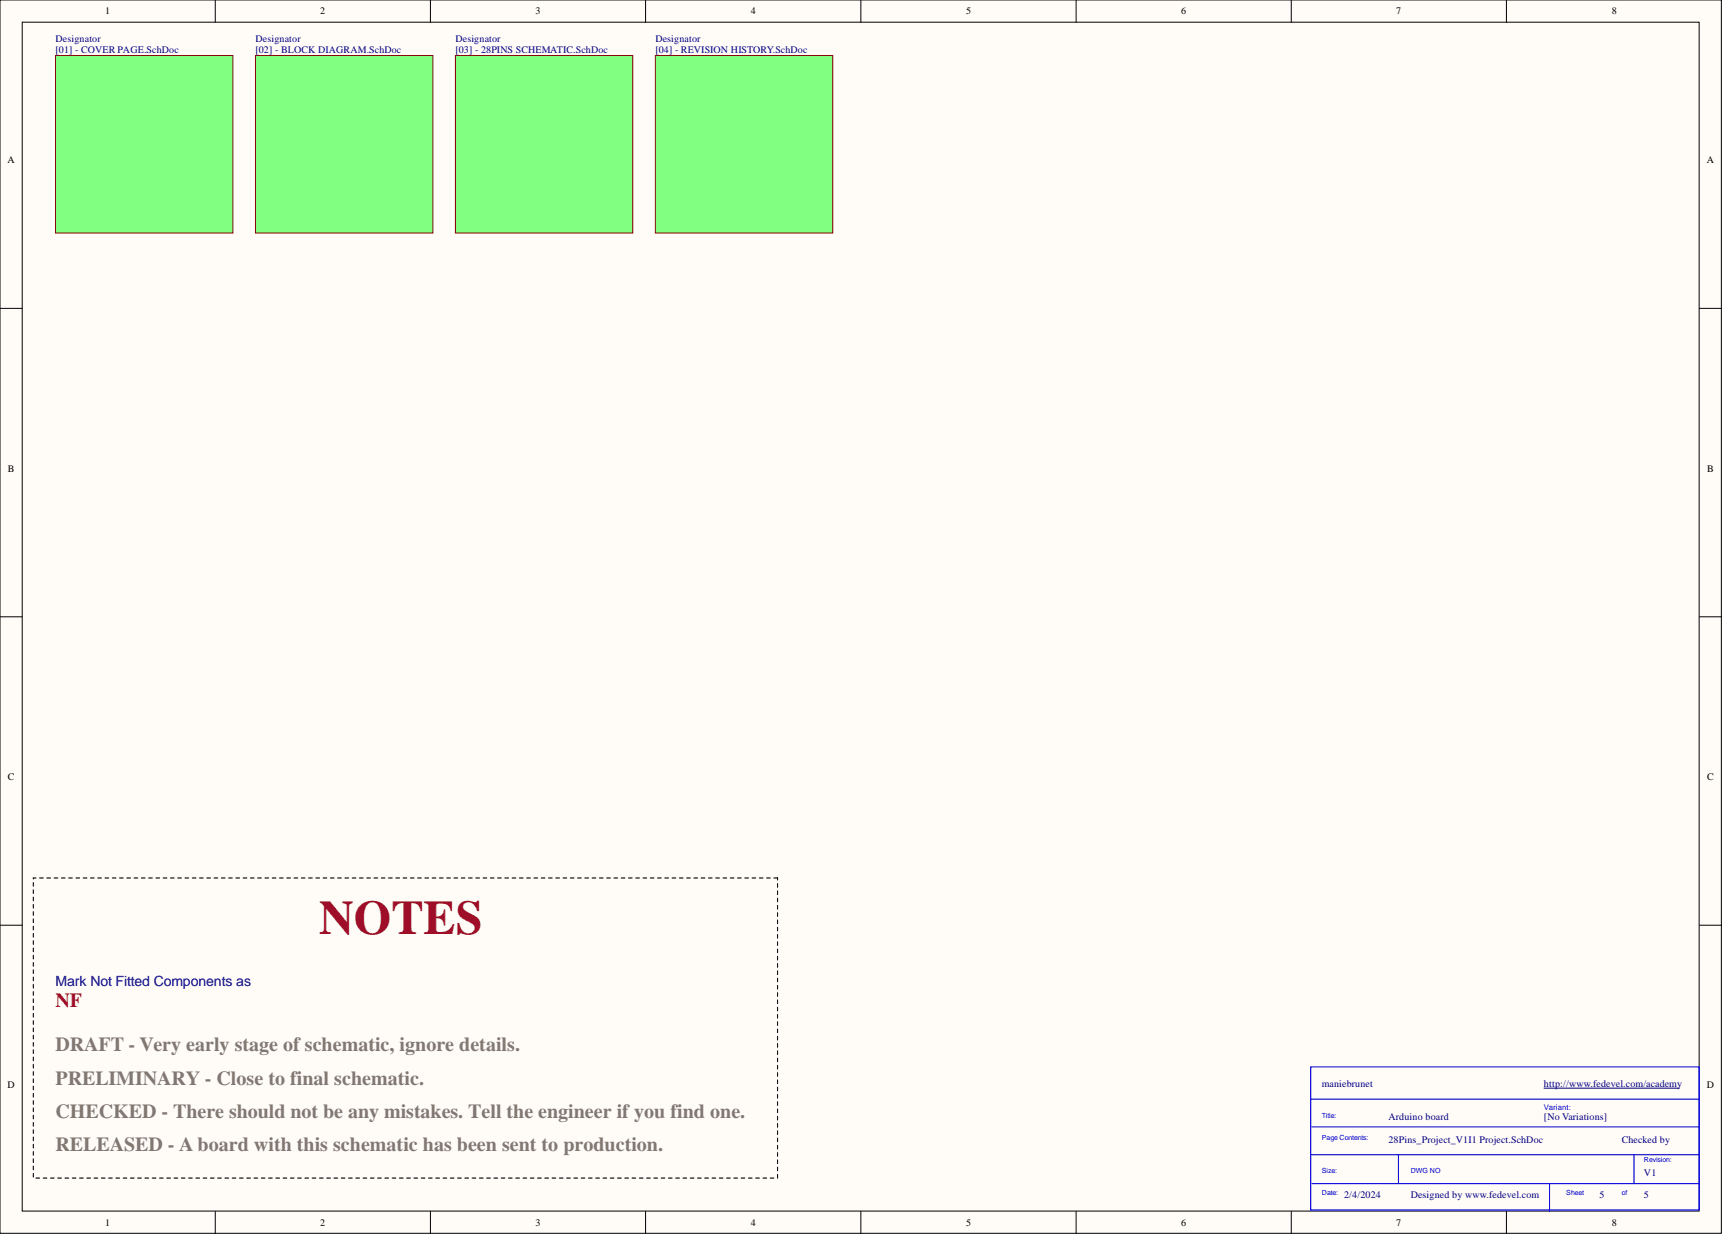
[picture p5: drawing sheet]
<svg xmlns="http://www.w3.org/2000/svg" width="393mm" height="282mm" viewBox="0 0 393 282" stroke-linecap="round" stroke-linejoin="round" font-family="sans-serif">
<defs><g id="words">
<text font-size="11" fill="#9e0e29" x="72.9" y="213.2">NOTES</text>
<text font-size="4.6" fill="#f00" x="12.7" y="229.8">NF</text>
<g font-size="4.6" fill="#827872">
<text x="12.7" y="240">DRAFT - Very early stage of schematic, ignore details.</text>
<text x="12.7" y="247.6">PRELIMINARY - Close to final schematic.</text>
<text x="12.7" y="255.2">CHECKED - There should not be any mistakes. Tell the engineer if you find one.</text>
<text x="12.7" y="262.8">RELEASED - A board with this schematic has been sent to production.</text>
</g>
<text font-size="3.2" fill="#000080" x="12.7" y="225.1">Mark Not Fitted Components as</text>
<g font-size="2.3">
<text x="24" y="3.3">1</text>
<text x="73.1" y="3.3">2</text>
<text x="122.2" y="3.3">3</text>
<text x="171.4" y="3.3">4</text>
<text x="220.5" y="3.3">5</text>
<text x="269.6" y="3.3">6</text>
<text x="318.8" y="3.3">7</text>
<text x="367.9" y="3.3">8</text>
<text x="1.7" y="37.2">A</text>
<text x="389.7" y="37.2">A</text>
<text x="1.8" y="107.6">B</text>
<text x="389.8" y="107.6">B</text>
<text x="1.8" y="178">C</text>
<text x="389.8" y="178">C</text>
<text x="1.7" y="248.4">D</text>
<text x="389.7" y="248.4">D</text>
<text x="24" y="279.8">1</text>
<text x="73.1" y="279.8">2</text>
<text x="122.2" y="279.8">3</text>
<text x="171.4" y="279.8">4</text>
<text x="220.5" y="279.8">5</text>
<text x="269.6" y="279.8">6</text>
<text x="318.8" y="279.8">7</text>
<text x="367.9" y="279.8">8</text>
</g>
<g font-size="2.3" fill="#000080">
<text x="12.7" y="9.6">Designator</text>
<text x="58.3" y="9.6">Designator</text>
<text x="104" y="9.6">Designator</text>
<text x="149.6" y="9.6">Designator</text>
<text x="12.7" y="12.2">[01] - COVER PAGE.SchDoc</text>
<text x="58.3" y="12.2">[02] - BLOCK DIAGRAM.SchDoc</text>
<text x="104" y="12.2">[03] - 28PINS SCHEMATIC.SchDoc</text>
<text x="149.6" y="12.2">[04] - REVISION HISTORY.SchDoc</text>
<text x="301.8" y="248.1">maniebrunet</text>
<text x="352.5" y="248.1">http://www.fedevel.com/academy</text>
<text x="317" y="255.7">Arduino board</text>
<text x="352.5" y="255.7">[No Variations]</text>
<text x="317" y="260.8">28Pins_Project_V1I1 Project.SchDoc</text>
<text x="370.2" y="260.8">Checked by</text>
<text x="375.3" y="268.4">V1</text>
<text x="306.8" y="273.4">2/4/2024</text>
<text x="322" y="273.4">Designed by www.fedevel.com</text>
<text x="365.2" y="273.4">5</text>
<text x="375.3" y="273.4">5</text>
</g>
<text font-size="1.8" fill="#00f" x="352.5" y="253.2">Variant:</text>
<g font-size="1.6" fill="#00f">
<text x="301.8" y="255.1">Title:</text>
<text x="301.8" y="260.2">Page Contents:</text>
<text x="301.8" y="267.8">Size:</text>
<text x="322" y="267.8">DWG NO</text>
<text x="375.3" y="265.2">Revision:</text>
<text x="301.8" y="272.8">Date:</text>
<text x="357.5" y="272.8">Sheet</text>
<text x="370.2" y="272.8">of</text>
</g>
</g></defs>
<g fill="#fffcf8" stroke="#000" stroke-width=".23">
<path d="M0 0h393v281.5h-393z"/>
<path d="M5.1 5.1h382.8v271.3h-382.8z"/>
</g>
<g fill="none" stroke="#000" stroke-width=".23">
<path d="M49.1 0v5.1M98.3 0v5.1M147.4 0v5.1M196.5 0v5.1M245.7 0v5.1M294.8 0v5.1M343.9 0v5.1M0 70.4h5.1M388 70.4h5M0 140.8h5.1M388 140.8h5M0 211.2h5.1"/>
<path d="M388 211.2h5M49.1 276.5v5.1M98.3 276.5v5.1M147.4 276.5v5.1M196.5 276.5v5.1M245.7 276.5v5.1M294.8 276.5v5.1M343.9 276.5v5.1"/>
</g>
<path d="M299.2 243.5h88.7v32.7h-88.7zM299.2 250.9h88.8M299.5 257.2h88.5M299.2 263.5h88.8M299.5 270.1h88.5M319.3 263.5v6.6M353.7 270.1v6.4M373 263.5v6.6" fill="none" stroke="#00f" stroke-width=".25"/>
<path d="M352.5 248.3h30.9" fill="none" stroke="#000080" stroke-width=".23"/>
<g fill="#80ff80" stroke="#800000" stroke-width=".23">
<path d="M12.7 12.7h40.5v40.5h-40.5z"/>
<path d="M58.3 12.7h40.5v40.5h-40.5z"/>
</g>
<path d="M177.5 200.4h-169.9v68.5h169.9v-68.5" fill="none" stroke="#000" stroke-width=".25" stroke-dasharray=".8 .8"/>
<g fill="#80ff80" stroke="#800000" stroke-width=".23">
<path d="M149.6 12.7h40.5v40.5h-40.5z"/>
<path d="M104 12.7h40.5v40.5h-40.5z"/>
</g>
<use href="#words"/>
</svg>
